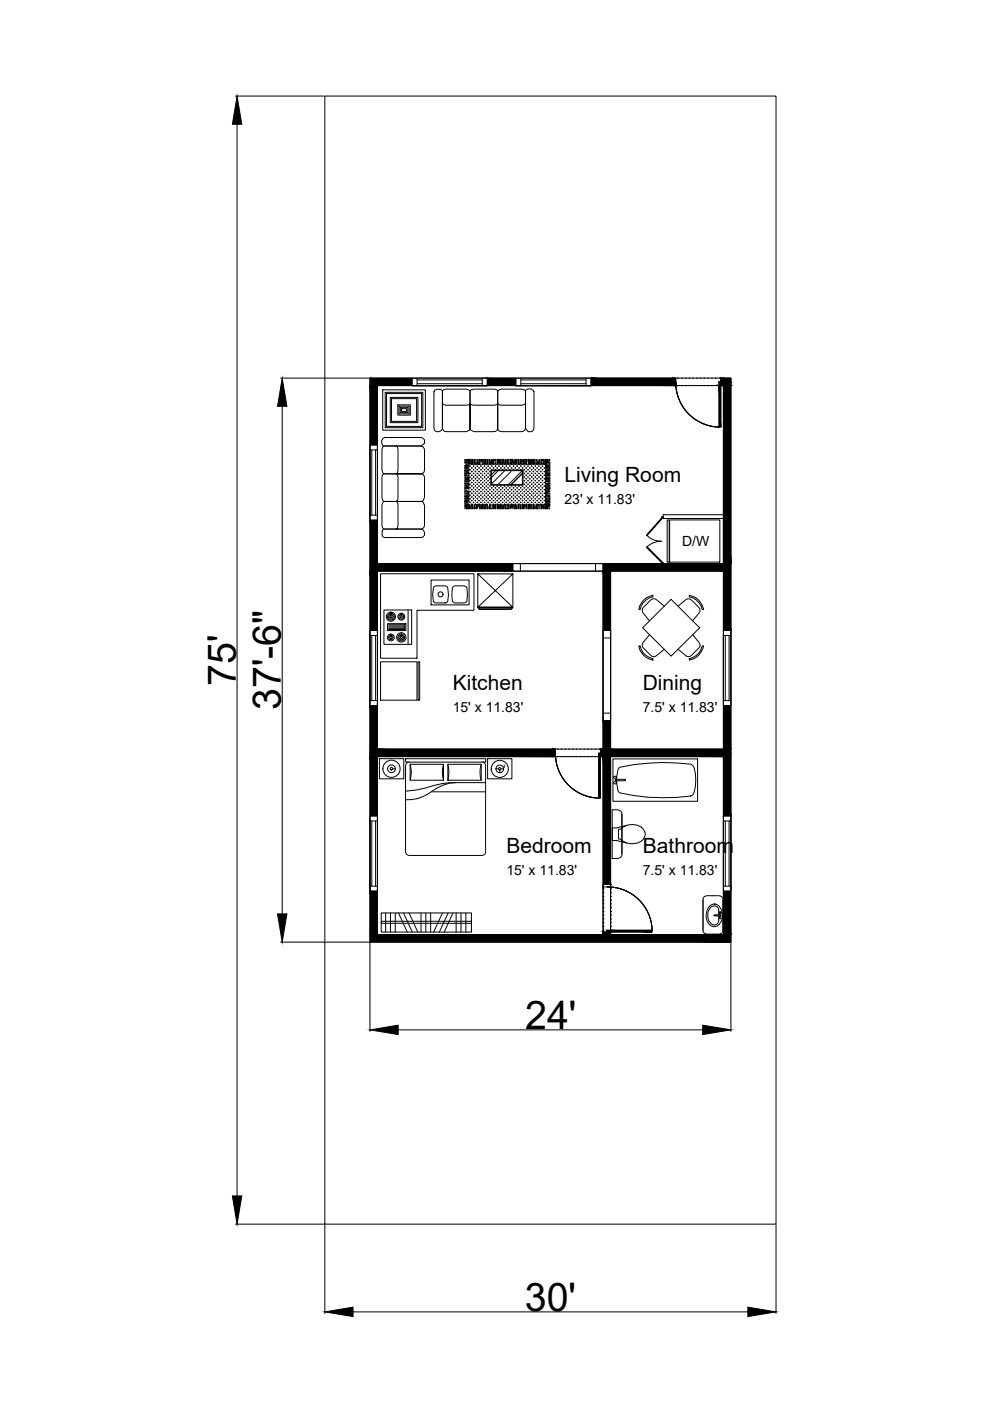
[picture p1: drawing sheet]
<svg xmlns="http://www.w3.org/2000/svg" width="210mm" height="297mm" viewBox="0 0 210 297" stroke-linecap="round" stroke-linejoin="round" font-family="sans-serif">
<defs><g id="words">
<g font-size="8.4">
<text x="50" y="145.4" transform="rotate(-90 50 145.4)">75'</text>
<text x="59.6" y="150.6" transform="rotate(-90 59.6 150.6)">37'-6&quot;</text>
<text x="111.3" y="218.2">24'</text>
<text x="111.3" y="277.9">30'</text>
</g>
<g font-size="4.5">
<text x="119.7" y="102.2">Living Room</text>
<text x="96" y="146.2">Kitchen</text>
<text x="136.3" y="146.2">Dining</text>
<text x="107.4" y="180.8">Bedroom</text>
<text x="136.3" y="180.8">Bathroom</text>
</g>
<g font-size="3">
<text x="119.7" y="106.9">23' x 11.83'</text>
<text x="144.6" y="115.9">D/W</text>
<text x="96" y="151">15' x 11.83'</text>
<text x="136.3" y="151">7.5' x 11.83'</text>
<text x="107.4" y="185.6">15' x 11.83'</text>
<text x="136.3" y="185.6">7.5' x 11.83'</text>
</g>
<text font-size=".4" fill="#b9b9b9" x="106.4" y="101.5">C. TABLE</text>
</g></defs>
<!-- layer: Plot Boundary -->
<path d="M68.9 20.4h95.6v239.1h-95.6z" fill="none" stroke="#000" stroke-width=".21"/>
<!-- layer: Wall Hatch -->
<g fill="#000" stroke="#000" stroke-width=".21">
<path d="M78.4 94.3v16zM80 94.3v16zM143.3 81v.6zM143.3 81.6v.2zM143.3 81.8v.5zM143.3 82.3l.1 .6zM143.4 82.9l.2 .5zM143.6 83.4l.1 .6zM143.7 84l.2 .6zM143.9 84.6l.3 .6zM144.2 85.2l.2 .5zM144.4 85.7l.4 .5z"/>
<path d="M144.8 86.2l.3 .5zM145.1 86.7l.4 .5zM145.5 87.2l.4 .4zM145.9 87.6l.4 .5zM146.3 88.1l.5 .4zM146.8 88.5l.5 .3zM147.3 88.8l.5 .4zM147.8 89.2l.5 .3zM148.3 89.5l.5 .2zM148.8 89.7l.6 .3zM149.4 90l.6 .2zM150 90.2l.6 .1z"/>
<path d="M150.6 90.3l.6 .1zM151.2 90.4l.6 .1zM151.8 90.5h.3zM152.1 90.5l.3 .1zM78.4 133.7v15.9zM80 133.7v15.9zM127.9 133.7v15.9zM129.5 133.7v15.9zM153.4 133.7v15.9zM155 133.7v15.9zM117.8 159.7v.6zM127.9 149.6v3.2z"/>
<path d="M129.5 149.6v3.2zM78.4 173v14.5zM80 173v14.5zM117.8 160.3v.1zM117.8 160.4v.5zM117.8 160.9l.1 .6zM117.9 161.5l.1 .6zM118 162.1l.2 .6zM118.2 162.7l.2 .6zM118.4 163.3l.3 .5zM118.7 163.8l.2 .6zM118.9 164.4l.3 .5z"/>
<path d="M119.2 164.9l.4 .5zM119.6 165.4l.4 .5zM120 165.9l.4 .4zM120.4 166.3l.4 .4zM120.8 166.7l.5 .4zM121.3 167.1l.4 .4zM121.7 167.5l.6 .3zM122.3 167.8l.5 .3zM122.8 168.1l.5 .3zM123.3 168.4l.6 .2zM123.9 168.6l.6 .2zM124.5 168.8l.6 .2z"/>
<path d="M125.1 169l.6 .1zM125.7 169.1l.6 .1zM126.3 169.2h.3zM126.6 169.2h.3zM153.4 173v14.5zM155 173v14.5zM78.4 187.5v.6zM78.4 188.2v.1zM78.4 188.3v.2zM78.4 188.5v.2zM78.4 188.7v.2zM80 187.5v.6z"/>
<path d="M80 188.2v.1zM80 188.3v.2zM80 188.5v.2zM80 188.7v.2zM127.9 187.5v.6zM127.9 188.2v.1zM127.9 188.3v.2zM127.9 188.5v.2zM127.9 188.7v.2zM127.9 189v.2zM127.9 189.2v.3zM127.9 189.5v.4z"/>
<path d="M127.9 189.9v.4zM127.9 190.3v.4zM127.9 190.7v.4zM127.9 191.1v.5zM127.9 191.6v.4zM127.9 192v.5zM127.9 192.5v.6zM127.9 193.1v.5zM127.9 193.6v.6zM127.9 194.2v.6zM127.9 194.8v.5zM127.9 195.3v.6z"/>
<path d="M127.9 195.9v.6zM127.9 196.5v.7zM127.9 197.2v.4zM127.9 197.6v.6zM128.7 188.1h.7zM129.4 188.1h.1zM129.5 187.5v.6zM129.5 188.1h.5zM129.5 188.2v.1zM129.5 188.3v.2zM129.5 188.5v.2zM129.5 188.7v.2z"/>
<path d="M129.5 189v.2zM129.5 189.2v.3zM129.5 189.5v.4zM129.5 189.9v.4zM129.5 190.3v.4zM129.5 190.7v.4zM129.5 191.1v.5zM129.5 191.6v.4zM129.5 192v.5zM129.5 192.5v.6zM129.5 193.1v.5zM129.5 193.6v.6z"/>
<path d="M129.5 194.2v.6zM129.5 194.8v.5zM129.5 195.3v.6zM129.5 195.9v.6zM129.5 196.5v.7zM129.5 197.6v.6zM130 188.1l.6 .1zM130.6 188.2l.6 .1zM131.2 188.3l.5 .2zM131.7 188.5l.6 .2zM132.3 188.7l.5 .2zM132.9 189l.5 .2z"/>
<path d="M133.4 189.2l.5 .3zM133.9 189.5l.5 .4zM134.4 189.9l.5 .4zM134.9 190.3l.5 .4zM135.4 190.7l.4 .4zM135.8 191.1l.4 .5zM136.2 191.6l.3 .4zM136.5 192l.4 .5zM136.9 192.5l.3 .6zM137.2 193.1l.2 .5zM137.4 193.6l.3 .6zM137.7 194.2l.2 .6z"/>
<path d="M137.9 194.8l.1 .5zM138 195.3l.1 .6zM138.1 195.9l.1 .6zM138.2 196.5l.1 .7zM153.4 187.5v.6zM153.4 188.2v.1zM153.4 188.3v.2zM153.4 188.5v.2zM153.4 188.7v.2zM155 187.5v.6zM155 188.2v.1zM155 188.3v.2z"/>
<path d="M155 188.5v.2zM155 188.7v.2z"/>
<path d="M78.4 81.8l1.6 12.5v-12.5zM78.4 81.8l1.6 12.5h-1.6z"/>
<path d="M78.4 80.2l9 1.6v-1.6zM78.4 80.2l9 1.6h-9z"/>
<path d="M87.4 81.8h15.9zM87.4 81.8h15.9z"/>
<path d="M103.3 80.2l6.1 1.6v-1.6zM103.3 80.2l6.1 1.6h-6.1z"/>
<path d="M109.4 81.8h15.9zM109.4 81.8h15.9z"/>
<path d="M125.3 80.2l17.4 .8v-.8zM125.3 80.2l17.4 .8h-17.4z"/>
<path d="M125.3 81h17.4zM125.3 81h17.4z"/>
<path d="M125.3 81l17.4 .6v-.6zM125.3 81l17.4 .6h-17.4z"/>
<path d="M125.3 81.6l17.4 .2zM125.3 81.6l17.4 .2z"/>
<path d="M142.7 80.2l.6 .8v-.8zM142.7 80.2l.6 .8h-.6z"/>
<path d="M142.7 81h.6zM142.7 81h.6z"/>
<path d="M142.7 81l.6 .6v-.6zM142.7 81l.6 .6h-.6z"/>
<path d="M142.7 81.6l.6 .2zM142.7 81.6l.6 .2z"/>
<path d="M152.5 81h.3zM152.5 81h.3z"/>
<path d="M152.5 81l.3 .6v-.6zM152.5 81l.3 .6h-.3z"/>
<path d="M152.5 81.6l.3 .2zM152.5 81.6l.3 .2z"/>
<path d="M152.5 81.8l.3 8.7v-8.7zM152.5 81.8l.3 8.7h-.3z"/>
<path d="M152.8 80.2l.6 .8v-.8zM152.8 80.2l.6 .8h-.6z"/>
<path d="M152.8 81h.6zM152.8 81h.6z"/>
<path d="M152.8 81l.6 .6v-.6zM152.8 81l.6 .6h-.6z"/>
<path d="M152.8 81.6l.6 .2zM152.8 81.6l.6 .2z"/>
<path d="M153.4 80.2l1.6 .8v-.8zM153.4 80.2l1.6 .8h-1.6z"/>
<path d="M153.4 81h1.6zM153.4 81h1.6z"/>
<path d="M153.4 81l1.6 .6v-.6zM153.4 81l1.6 .6h-1.6z"/>
<path d="M153.4 81.6l1.6 .2zM153.4 81.6l1.6 .2z"/>
<path d="M153.4 81.8l1.6 37.7v-37.7zM153.4 81.8l1.6 37.7h-1.6z"/>
<path d="M78.4 110.3l1.6 9.2v-9.2zM78.4 110.3l1.6 9.2h-1.6z"/>
<path d="M78.4 119.5l30.3 1.6v-1.6zM78.4 119.5l30.3 1.6h-30.3z"/>
<path d="M127.9 119.5l27.1 1.6v-1.6zM127.9 119.5l27.1 1.6h-27.1z"/>
<path d="M78.4 121.1l1.6 12.6v-12.6zM78.4 121.1l1.6 12.6h-1.6z"/>
<path d="M127.9 121.1l1.6 12.6v-12.6zM127.9 121.1l1.6 12.6h-1.6z"/>
<path d="M153.4 121.1l1.6 12.6v-12.6zM153.4 121.1l1.6 12.6h-1.6z"/>
<path d="M78.4 149.6l1.6 9.2v-9.2zM78.4 149.6l1.6 9.2h-1.6z"/>
<path d="M78.4 158.8l38.8 .9v-.9zM78.4 158.8l38.8 .9h-38.8z"/>
<path d="M78.4 159.7h38.8zM78.4 159.7h38.8z"/>
<path d="M78.4 159.7l38.8 .6v-.6zM78.4 159.7l38.8 .6h-38.8z"/>
<path d="M117.2 158.8l.6 .9v-.9zM117.2 158.8l.6 .9h-.6z"/>
<path d="M117.2 159.7h.6zM117.2 159.7h.6z"/>
<path d="M117.2 159.7l.6 .6v-.6zM117.2 159.7l.6 .6h-.6z"/>
<path d="M126.9 159.7l.4 9.5v-9.5zM126.9 159.7l.4 9.5h-.4z"/>
<path d="M127.3 158.8l.6 .9v-.9zM127.3 158.8l.6 .9h-.6z"/>
<path d="M127.3 159.7h.6zM127.3 159.7h.6z"/>
<path d="M127.3 159.7l.6 .6v-.6zM127.3 159.7l.6 .6h-.6z"/>
<path d="M127.9 152.8l1.6 6v-6zM127.9 152.8l1.6 6h-1.6z"/>
<path d="M153.4 149.6l1.6 9.2v-9.2zM153.4 149.6l1.6 9.2h-1.6z"/>
<path d="M127.9 158.8l27.1 .9v-.9zM127.9 158.8l27.1 .9h-27.1z"/>
<path d="M127.9 159.7h27.1zM127.9 159.7h27.1z"/>
<path d="M127.9 159.7l27.1 .6v-.6zM127.9 159.7l27.1 .6h-27.1z"/>
<path d="M78.4 160.4l1.6 12.6v-12.6zM78.4 160.4l1.6 12.6h-1.6z"/>
<path d="M78.4 160.3l38.8 .1zM78.4 160.3l38.8 .1z"/>
<path d="M117.2 160.3l.6 .1zM117.2 160.3l.6 .1z"/>
<path d="M127.3 160.3l.6 .1zM127.3 160.3l.6 .1z"/>
<path d="M127.9 160.4l1.6 27.1v-27.1zM127.9 160.4l1.6 27.1h-1.6z"/>
<path d="M127.9 160.3l27.1 .1zM127.9 160.3l27.1 .1z"/>
<path d="M153.4 160.4l1.6 12.6v-12.6zM153.4 160.4l1.6 12.6h-1.6z"/>
<path d="M78.4 188.9l1.6 9.3v-9.3zM78.4 188.9l1.6 9.3h-1.6z"/>
<path d="M128.7 197.2l.8 .4v-.4zM128.7 197.2l.8 .4h-.8z"/>
<path d="M127.9 197.6l1.6 .6v-.6zM127.9 197.6l1.6 .6h-1.6z"/>
<path d="M129.5 197.2l8.7 .4v-.4zM129.5 197.2l8.7 .4h-8.7z"/>
<path d="M153.4 188.9l1.6 9.3v-9.3zM153.4 188.9l1.6 9.3h-1.6z"/>
<path d="M78.4 198.2l76.6 1.5v-1.5zM78.4 198.2l76.6 1.5h-76.6z"/>
</g>
<!-- layer: Building Boundary -->
<path d="M78.4 80.2h76.6v119.5h-76.6z" fill="none" stroke="#000" stroke-width=".21"/>
<!-- layer: Dimension -->
<path d="M49.9 20.4h18.8M50.3 26.3v227.3M59.5 80.2h18.8M59.8 86.1v107.7M59.5 199.7h18.8M78.4 199.9v18.8M155 199.9v18.8M84.4 218.4h64.6M49.9 259.5h18.8M68.9 259.7v18.8M164.5 259.7v18.8M74.9 278.1h83.7" fill="none" stroke="#000" stroke-width=".21"/>
<path d="M50.3 20.4l1 5.9h-2zM59.8 80.2l1 5.9h-2zM58.8 193.8h2l-1 5.9zM78.4 218.4l6-1v1.9zM149 217.4l6 1-6 .9zM49.3 253.6h2l-1 5.9zM68.9 278.1l6-1v2zM158.6 277.1l5.9 1-5.9 1z" fill="#000" stroke="#000" stroke-width=".21"/>
<!-- layer: Wall -->
<g fill="none" stroke="#000" stroke-width=".21">
<path d="M78.4 94.3h1.6v16h-1.6zM78.8 95.4v13.8M79.6 95.4v13.8M80 81.8h73.4v37.7h-73.4zM80 95.4h-1.6v13.8h1.6M87.4 80.2h15.9v1.6h-15.9zM88.4 81.4h13.9M88.4 80.6h13.9M88.4 80.2v1.6M102.3 80.2v1.6M109.4 80.2h15.9v1.6h-15.9zM110.4 80.2v1.6"/>
<path d="M110.4 81.4h13.9M110.4 80.6h13.9M124.3 80.2v1.6M142.7 80.2h.6v1.6h-.6zM142.7 80.2h.1M142.7 81h.1M142.7 81.8h.1M143.3 81a9.4 9.4 0 0 0 9.1 9.5M143.7 80.2h.1M143.7 81.8h.1M144.5 80.2h.1M144.5 81.8h.1"/>
<path d="M145.3 80.2h.1M145.3 81.8h.1M146.1 80.2h.1M146.1 81.8h.1M146.9 80.2h.1M146.9 81.8h.1M147.7 80.2h.1M147.7 81.8h.1M148.5 80.2h.1M148.5 81.8h.1M149.3 80.2h.1M149.3 81.8h.1"/>
<path d="M150.1 80.2h.1M150.1 81.8h.1M150.9 80.2h.1M150.9 81.8h.1M151.6 80.2h.1M151.6 81.8h.1M152.4 80.2h.1M152.4 81.8h.1M152.5 81h.3v9.5h-.3zM152.8 80.2h.6v1.6h-.6zM153.4 80.2h.1M153.4 81.8h.1"/>
<path d="M153.4 81h.1M108.7 119.5h19.2v1.6h-19.2zM110.3 119.5v1.6M126.3 119.5v1.6M78.4 133.7h1.6v15.9h-1.6zM78.8 134.7v13.8M79.6 134.7v13.8M80 121.1h47.9v37.7h-47.9zM80 134.7h-1.6v13.8h1.6M127.9 133.7h1.6v19.1h-1.6zM127.9 135.3h1.6M129.5 121.1h23.9v37.7h-23.9z"/>
<path d="M153.4 133.7h1.6v15.9h-1.6zM153.8 134.7v13.8M154.6 134.7v13.8M155 134.7h-1.6v13.8h1.6M117.2 158.8h.6v1.6h-.6zM117.2 158.8h.1M117.2 159.6h.1M117.8 159.7a9.4 9.4 0 0 0 9.1 9.5M118.2 158.8h.1M119 158.8h.1M119.8 158.8h.1M120.6 158.8h.1"/>
<path d="M121.4 158.8h.1M122.1 158.8h.1M122.9 158.8h.1M123.7 158.8h.1M124.5 158.8h.1M125.3 158.8h.1M126.1 158.8h.1M126.9 158.8h.1M126.9 159.7h.4v9.5h-.4zM127.3 158.8h.6v1.6h-.6zM127.9 158.8h.1M127.9 159.6h.1"/>
<path d="M127.9 151.2h1.6M78.4 173h1.6v15.9h-1.6zM78.8 174.1v13.8M79.6 174.1v13.8M80 160.4h47.9v37.8h-47.9zM80 174.1h-1.6v13.8h1.6M117.2 160.4h.1M118.2 160.4h.1M119 160.4h.1M119.8 160.4h.1M120.6 160.4h.1M121.4 160.4h.1"/>
<path d="M122.1 160.4h.1M122.9 160.4h.1M123.7 160.4h.1M124.5 160.4h.1M125.3 160.4h.1M126.1 160.4h.1M126.9 160.4h.1M127.9 160.4h.1M129.5 160.4h23.9v37.8h-23.9zM153.4 173h1.6v15.9h-1.6zM153.8 174.1v13.8M154.6 174.1v13.8"/>
<path d="M155 174.1h-1.6v13.8h1.6M127.9 197.6h1.6v.6h-1.6zM127.9 187.5h1.6v.6h-1.6zM127.9 198.2h.1M127.9 197.2h.1M127.9 196.4h.1M127.9 195.6h.1M127.9 194.8h.1M127.9 194h.1M127.9 193.2h.1M127.9 192.4h.1M127.9 191.6h.1"/>
<path d="M127.9 190.8h.1M127.9 190.1h.1M127.9 189.2h.1M127.9 188.5h.1M127.9 187.5h.1M128.7 187.5h.1M128.7 198.2h.1M128.7 197.2h9.5v.4h-9.5zM128.8 188.1a9.4 9.4 0 0 1 9.5 9M129.5 187.5h.1M129.5 188.5h.1M129.5 189.2h.1"/>
<path d="M129.5 190.1h.1M129.5 190.8h.1M129.5 191.6h.1M129.5 192.4h.1M129.5 193.2h.1M129.5 194h.1M129.5 194.8h.1M129.5 195.6h.1M129.5 196.4h.1M129.5 197.2h.1M129.5 198.2h.1"/>
</g>
<!-- layer: Furniture -->
<g fill="none" stroke="#000" stroke-width=".21">
<path d="M81.1 82.7h9.1v8.5h-9.1zM81.2 93l.3-.2h7.7l.8 .4v.8l-.7 .6h-8.1l-.3-.6v-.6zM81.2 94.7l.2-.1h2.6l.2 .1 .2 .7v4.2l-.2 .7-.2 .2h-2.5l-.3-.2-.2-.7v-4.1zM81.7 83.2h8v7.5h-8zM82 83.4h7.4v7h-7.4zM82.7 84.3h5.9v5.3h-5.9zM83 84.5h5.3v4.8h-5.3zM84 94.6h5.3l.4 .1 .3 .7v4.2l-.1 .5-.2 .2-.4 .2h-5.3h5.7l.3 .8v4.2l-.3 .7-.4 .1h-5.3l.2 .1 .2 .7v4.2l-.1 .4-.3 .5h-2.7l-.1-.2-.2-.7v-4.2l.2-.6 .3-.2 8.2 .1 .3 .7-.1 4.6-.6 .5h-5.3M84.3 85.8h2.7v2.2h-2.7zM84.6 86.1h2.1v1.7h-2.1zM84.9 86.4h1.6v1.1h-1.6zM85.1 86.6h1.1v.6h-1.1z"/>
<path d="M92.2 82.7l1.2-.2 .4 .3v8a.98 .98 0 0 1-1.7 .4l-.1-8.1zM93.8 85.5v5.3l.4 .6 .5 .1h4.2l.7-.3 .1-8.2-.2-.3-.6-.2h-4.6l-.5 .3v2.7l.1 .2 .8 .2h4.2l.7-.2 .1-.2v5.4l.1 .3 .7 .3h4.2l.7-.3 .1-5.7v5.4l.2 .3 .2 .2 .5 .1 4.5-.1 .4-.2 .1-.4v-5.3M98.5 99.2h.9h-.9h.5M98.5 98.8h.9M98.5 98h.7M98.5 97.6h.2M98.5 98.7h.7M98.5 98.1h.9M98.5 99.5h.9M98.5 98.9h.9M98.5 97.8h.2M98.5 97.4h.1"/>
<path d="M98.7 99.8h-.2h.9M98.7 98.4h.7M98.7 98.7h.7M98.8 99.8h.6M98.8 97.4v.3M98.9 97.4v.3M99 99.6h.4M99 97.4v.4M99.1 97.4v.5M99.3 97.4v.7M99.4 97.4v.8M99.5 97.4v.9"/>
<path d="M99.6 99.6h.1M99.6 98.8h.1M99.6 98.4h16.2M99.6 97.4v.9M99.6 98.7v.2M99.6 99.5v.2M99.7 97.4v.9M99.8 82.7l.7-.2h4.2l.7 .2 .1 .2-.1 2.8-.7 .2h-4.2l-.7-.2-.1-.2v-2.5zM99.9 97.4v.9M99.9 100h.2M99.9 99.2h.2M100 98.3v.2"/>
<path d="M100 99.1v.2M100 99.9v.2M100.1 97.4v.9M100.2 97.4v.9M100.3 99.6h.2M100.3 98.8h.2M100.4 98.7v.2M100.4 99.5v.2M100.5 97.4v.9M100.6 97.4v.5M100.6 98.1v.2M100.7 100h.2"/>
<path d="M100.7 99.2h.2M100.7 97.4v.9M100.8 98.3v.2M100.8 99.1v.2M100.8 99.9v.2M100.9 97.4v.2M101 97.9v.4M101.1 99.6h.2M101.1 98.8h.2M101.2 97.4v.1M101.2 97.7v.6M101.2 98.7v.2"/>
<path d="M101.2 99.5v.2M101.3 97.4h.1M101.3 97.9v.4M101.3 97.4v.9M101.5 100h.2M101.5 99.2h.2M101.6 97.4v1.1M101.6 99.1v.2M101.6 99.9v.2M101.7 97.4v.9M101.8 97.4v.5M101.9 99.6h.2"/>
<path d="M101.9 98.8h.2M102 98.7v.2M102 99.5v.2M102.1 97.4v.5M102.2 97.4v.5M102.3 100h.1M102.3 99.2h.1M102.3 97.4v.7M102.3 98.3v.2M102.3 99.1v.2M102.3 99.9v.2M102.4 97.4v.9"/>
<path d="M102.6 97.4v.9M102.6 99.6h.2M102.6 98.8h.2M102.7 97.4v.9M102.7 98.7v.2M102.7 99.5v.2M102.8 97.4v.3M102.8 98v.3M102.9 97.4v.9M103 97.4v.9M103 100h.2M103 99.2h.2"/>
<path d="M103.1 98.3v.2M103.1 99.1v.2M103.1 99.9v.2M103.2 97.4v.9M103.4 97.4v.9M103.4 99.6h.2M103.4 98.8h.2M103.5 97.4v.9M103.5 98.7v.2M103.5 99.5v.2M103.8 97.4v.9M103.8 100h.2"/>
<path d="M103.8 99.2h.2M103.9 99.1v.2M103.9 99.9v.2M103.9 97.4v1.1M104 97.8v.5M104.1 99.7h6.8v3.2h-6.8zM104.2 99.6h.2M104.2 98.8h.2M104.2 99.8h6.6v3h-6.6zM104.2 97.4v.9M104.3 98.7v.2M104.3 99.5v.2"/>
<path d="M104.3 97.7v.6M104.5 97.4v.9M104.5 99.2h.3M104.6 97.4v.9M104.6 97.4v1.1M104.6 99.1v.2M104.9 97.4v.3M104.9 98.3h.1M104.9 99.6h.2M104.9 98.8h.2M105 97.4v.9M105 98.1v.2"/>
<path d="M105 98.7v.2M105 99.5v.2M105.1 97.4v.4M105.1 98.2v.1M105.2 99.7l-1.1 1.1M105.3 99.2h.2M105.4 99.1v.2M105.4 97.4v1.1M105.5 97.4v.9M105.7 82.7l.7-.2h4.1l.7 .2 .2 .2v2.6l-.1 .2-.7 .2h-4.2l-.7-.2-.2-.2v-2.5zM105.7 97.4v.8M105.7 99.6h.2"/>
<path d="M105.7 98.8h.2M105.8 99.7l-1.7 1.7M105.8 98.7v.2M105.8 99.5v.2M105.9 97.4v.9M106 97.4v.9M106.1 99.2h.2M106.1 97.4v.6M106.1 98.1v.2M106.2 98.3v.2M106.2 99.1v.2M106.2 97.4v.9"/>
<path d="M106.3 97.4v.1M106.3 97.9v.4M106.5 99.6h.2M106.5 98.8h.2M106.5 97.4v.9M106.6 98.7v.2M106.6 99.5v.2M106.6 97.4l.1 .9M106.8 97.4v.9M106.9 99.2h.2M107 98.3v.2M107 99.1v.2"/>
<path d="M107.1 97.4v.9M107.1 99.7l-3 3.1M107.2 97.4v.9M107.2 99.6h.2M107.2 98.8h.2M107.3 97.5v.8M107.3 98.7v.2M107.3 99.5v.2M107.5 97.4v.9M107.6 97.4v.9M107.6 99.2h.2M107.7 97.4v.7"/>
<path d="M107.7 98.3v.2M107.7 99.1v.2M107.9 97.4v.1M107.9 98.1v.2M107.9 97.4v.9M108 99.6h.2M108 98.8h.2M108.1 98.7v.2M108.1 99.5v.2M108.2 97.4v.2M108.2 98v.3M108.3 97.4v.9"/>
<path d="M108.3 100l-2.8 2.9M108.4 99.2h.2M108.4 97.4v.9M108.5 98.3v.2M108.5 99.1v.2M108.7 97.4v.9M108.8 99.6h.2M108.8 98.8h.2M108.8 97.6v.7M108.9 98.7v.2M108.9 99.5v.2M109 97.4v.7"/>
<path d="M109.1 97.6v.7M109.2 99.2h.2M109.3 97.4v1.1M109.3 99.1v.2M109.4 97.4v.9M109.5 97.4v.9M109.5 97.4v.3M109.6 99.6h.1M109.6 98.8h.1M109.7 98.7v.2M109.7 99.5v.2M109.8 97.4v.9"/>
<path d="M109.9 97.4v.9M109.9 99.2h.2M110 97.4v.9M110 98.3v.2M110 99.1v.2M110.1 97.4v.9M110.3 99.6h.2M110.3 98.8h.2M110.4 97.4v.9v-.8M110.4 98.7v.2M110.4 99.5v.2M110.4 97.4v.9"/>
<path d="M110.6 97.4v.9M110.7 99.2h.2M110.8 97.4v.6M110.8 98.3v.2M110.8 99.1v.2M110.9 99.7l-3 2.9M110.9 100h.1M110.9 97.9v.4M111 97.4v.9M111.1 99.6h.2M111.1 98.8h.2M111.2 97.4v.9"/>
<path d="M111.2 97.4h.1M111.2 97.9v.4M111.2 98.7v.2M111.2 99.5v.2M111.4 82.7l.5-.2h.7l.6 .6v7.7l-.1 .4-.5 .3h-.6l-.6-.7zM111.5 97.4v.9M111.5 100h.2M111.5 99.2h.2M111.5 97.4v.6M111.5 98.1v.2M111.6 99.1v.2M111.6 99.9v.2"/>
<path d="M111.6 97.4v1.1M111.7 97.4v.5M111.9 99.6h.1M111.9 98.8h.1M111.9 98.7v.2M111.9 99.5v.2M112 97.4v.9M112.1 97.4v.2M112.1 97.7v.6M112.2 100h.2M112.2 99.2h.2M112.3 97.4v.9"/>
<path d="M112.3 98.3v.2M112.3 99.1v.2M112.3 99.9v.2M112.4 97.4v.9M112.6 97.4v.9M112.6 99.6h.2M112.6 98.8h.2M112.7 98.7v.2M112.7 99.5v.2M112.8 97.4v.9M113 100h.2M113 99.2h.2"/>
<path d="M113.1 99.1v.2M113.1 99.9v.2M113.1 97.4v1.1M113.2 97.4v.7M113.2 97.4v.9M113.4 97.4v.9M113.4 99.6h.2M113.4 98.8h.2M113.5 98.7v.2M113.5 99.5v.2M113.7 97.4v.9M113.7 97.4v.3"/>
<path d="M113.7 98v.3M113.8 100h.2M113.8 99.2h.2M113.9 98.3v.2M113.9 99.1v.2M113.9 99.9v.2M113.9 97.8v.5M114.1 97.4v.8M114.2 99.6h.2M114.2 98.8h.2M114.2 97.7v.6M114.3 97.6v.7"/>
<path d="M114.3 98.7v.2M114.3 99.5v.2M114.5 97.4v.9M114.6 100h.2M114.6 99.2h.2M114.6 98.3v.2M114.6 99.1v.2M114.6 99.9v.2M114.8 97.4v.3M114.8 98.3h.1M114.8 97.4v.9M114.9 97.4v.2"/>
<path d="M114.9 98v.3M114.9 99.6h.2M114.9 98.8h.2M115 97.4v.4M115 98.2v.1M115 98.7v.2M115 99.5v.2M115.3 97.4v.9M115.3 100h.2M115.3 99.2h.2M115.4 97.4v.9M115.4 98.3v.2"/>
<path d="M115.4 99.1v.2M115.4 99.9v.2M115.6 97.4v.8M115.7 97.4v.9M115.7 98.8h.6M115.7 99.6h.9M115.7 98.4h.9M115.7 98.7h.1M115.7 98.9h.9M115.7 98.7h.2M115.7 98.3v8.7M115.8 98.1h.8"/>
<path d="M115.9 99.2h.7h-.1M115.9 97.4v.7M115.9 98h.7M116 99.5h.6M116.1 98.7h.5M116.1 97.4v.5M116.1 97.8h.3M116.1 97.4v.4M116.4 97.4v.2h.2M116.5 97.4v.1M116.5 98.7h.1M116.6 99.8h-.9h.9"/>
<path d="M116.6 99.2h-.9M81.2 100.6l.2-.1h2.8l.2 .8v4.2l-.1 .4-.3 .4h-2.5l-.3-.1-.2-.7v-4.2zM81.3 112.2h8a.97 .97 0 0 1 .7 .7 .97 .97 0 0 1-.3 1l-8.2 .1-.3-.2-.2-.4v-.8zM98.5 101.7h.9h-.5M98.5 101.4h.9h-.6M98.5 106.9h.7M98.5 105.8h.6M98.5 105.4h.9M98.5 105h.9M98.5 104.6h.9M98.5 103.1h.9M98.5 101.1h.9"/>
<path d="M98.5 107.8h.1M98.5 107.5l.5-.1v.5M98.5 106.6h.7M98.5 106.2h.9M98.5 105.8h.9M98.5 104.1h.9M98.5 103.7h.1M98.5 103.3h.9M98.5 102.9h.9M98.5 102.1h.9M98.5 101.3h.9M98.5 100.9h.9"/>
<path d="M98.5 100.5h.9M98.5 100.1h.9M98.5 106.9h.9M98.5 106.3h.9M98.5 105.2h.1M98.5 104.7h.9M98.5 103.6h.3M98.5 101.9h.9M98.5 107.2h.7M98.5 106.4h.9M98.5 106.1h.9M98.5 105.3h.9"/>
<path d="M98.5 104.4h.1M98.5 103.9h.5M98.5 103.6h.6M98.5 102.8h.9M98.5 102.5h.9M98.5 102.2h.9M98.5 100.6h.4M98.5 100h.8M98.5 107.7h.2M98.6 105.5h.8M98.7 107h.7M98.8 105.2h.6"/>
<path d="M98.8 102.5h-.3h.9h-.2M98.8 107.6v.3M98.8 100.9h-.3h.9M98.9 107.5v.4M99 104.4h.4M99.1 100.3h-.6h.9h-.2M99.1 103.6h.3M99.1 107.3v.6M99.2 105.8h.2M99.3 107.1v.8M99.3 100.6h.1M99.4 103.7h.1"/>
<path d="M99.4 107v.9M99.5 107v.9M99.6 106.5h.1M99.6 105.7h.1M99.6 105h.1M99.6 104.2h.1M99.6 103.4h.1M99.6 102.7h.1M99.6 101.9h.1M99.6 101.1h.1M99.6 100.4h.1M99.6 107v.9"/>
<path d="M99.6 100.3v.2M99.6 101v.2M99.6 101.8v.2M99.6 102.6v.2M99.6 103.3v.2M99.6 104.1v.2M99.6 104.9v.2M99.6 105.6v.3M99.6 106.4v.2M99.7 107.2v.7M99.9 107v.9M99.9 106.9h.2"/>
<path d="M99.9 106.1h.2M99.9 105.4h.2M99.9 104.6h.2M99.9 103.8h.2M99.9 103.1h.2M99.9 102.3h.2M99.9 101.5h.2M99.9 100.7h.2M100 100.7v.1M100 101.4v.2M100 102.2v.2M100 103v.2"/>
<path d="M100 103.7v.2M100 104.5v.2M100 105.3v.2M100 106v.2M100 106.8v.2M100.1 107v.9M100.1 107v.3M100.2 107v.9M100.3 106.5h.2M100.3 105.7h.2M100.3 105h.2M100.3 104.2h.2"/>
<path d="M100.3 103.4h.2M100.3 102.7h.2M100.3 101.9h.2M100.3 101.1h.2M100.3 100.4h.2M100.4 100.3v.2M100.4 101v.2M100.4 101.8v.2M100.4 102.6v.2M100.4 103.3v.2M100.4 104.1v.2M100.4 104.9v.2"/>
<path d="M100.4 105.6v.3M100.4 106.4v.2M100.5 107v.9M100.6 107v.9M100.7 106.9h.2M100.7 106.1h.2M100.7 105.4h.2M100.7 104.6h.2M100.7 103.8h.2M100.7 103.1h.2M100.7 102.3h.2M100.7 101.5h.2"/>
<path d="M100.7 100.7h.2M100.7 107h.1M100.7 107.4v.5M100.8 100.7v.1M100.8 101.4v.2M100.8 102.2v.2M100.8 103v.2M100.8 103.7v.2M100.8 104.5v.2M100.8 105.3v.2M100.8 106v.2M100.8 106.8v.2"/>
<path d="M100.9 107.1v.8M101 107v.9M101.1 106.5h.2M101.1 105.7h.2M101.1 105h.2M101.1 104.2h.2M101.1 103.4h.2M101.1 102.7h.2M101.1 101.9h.2M101.1 101.1h.2M101.1 100.4h.2M101.2 107v.8"/>
<path d="M101.2 100.3v.2M101.2 101v.2M101.2 101.8v.2M101.2 102.6v.2M101.2 103.3v.2M101.2 104.1v.2M101.2 104.9v.2M101.2 105.6v.3M101.2 106.4v.2M101.3 107v.4M101.3 107v.6M101.5 106.9h.2"/>
<path d="M101.5 106.1h.2M101.5 105.4h.2M101.5 104.6h.2M101.5 103.8h.2M101.5 103.1h.2M101.5 102.3h.2M101.5 101.5h.2M101.5 100.7h.2M101.6 100.7v.1M101.6 101.4v.2M101.6 102.2v.2M101.6 103v.2"/>
<path d="M101.6 103.7v.2M101.6 104.5v.2M101.6 105.3v.2M101.6 106v.2M101.6 106.8v.7M101.7 107v.4M101.7 107.6v.3M101.7 107v.9M101.8 107v.9M101.9 106.5h.2M101.9 105.7h.2M101.9 105h.2"/>
<path d="M101.9 104.2h.2M101.9 103.4h.2M101.9 102.7h.2M101.9 101.9h.2M101.9 101.1h.2M101.9 100.4h.2M102 100.3v.2M102 101v.2M102 101.8v.2M102 102.6v.2M102 103.3v.2M102 104.1v.2"/>
<path d="M102 104.9v.2M102 105.6v.3M102 106.4v.2M102.1 107v.9M102.2 107v.9M102.3 106.9h.1M102.3 106.1h.1M102.3 105.4h.1M102.3 104.6h.1M102.3 103.8h.1M102.3 103.1h.1M102.3 102.3h.1"/>
<path d="M102.3 101.5h.1M102.3 100.7h.1M102.3 107h.1M102.3 107.2v.7M102.3 100.7v.1M102.3 101.4v.2M102.3 102.2v.2M102.3 103v.2M102.3 103.7v.2M102.3 104.5v.2M102.3 105.3v.2M102.3 106v.2"/>
<path d="M102.3 106.8v.2M102.4 107v.9M102.6 107v.9M102.6 106.5h.2M102.6 105.7h.2M102.6 105h.2M102.6 104.2h.2M102.6 103.4h.2M102.6 102.7h.2M102.6 101.9h.2M102.6 101.1h.2M102.6 100.4h.2"/>
<path d="M102.7 107v.9M102.7 100.3v.2M102.7 101v.2M102.7 101.8v.2M102.7 102.6v.2M102.7 103.3v.2M102.7 104.1v.2M102.7 104.9v.2M102.7 105.6v.3M102.7 106.4v.2M102.8 107v.9M102.9 107v.9"/>
<path d="M103 107v.9M103 106.9h.2M103 106.1h.2M103 105.4h.2M103 104.6h.2M103 103.8h.2M103 103.1h.2M103 102.3h.2M103 101.5h.2M103 100.7h.2M103.1 100.7v.1M103.1 101.4v.2"/>
<path d="M103.1 102.2v.2M103.1 103v.2M103.1 103.7v.2M103.1 104.5v.2M103.1 105.3v.2M103.1 106v.2M103.1 106.8v.2M103.2 107v.9M103.4 107v.9M103.4 106.5h.2M103.4 105.7h.2M103.4 105h.2"/>
<path d="M103.4 104.2h.2M103.4 103.4h.2M103.4 102.7h.2M103.4 101.9h.2M103.4 101.1h.2M103.4 100.4h.2M103.5 100.3v.2M103.5 101v.2M103.5 101.8v.2M103.5 102.6v.2M103.5 103.3v.2M103.5 104.1v.2"/>
<path d="M103.5 104.9v.2M103.5 105.6v.3M103.5 106.4v.2M103.5 107.4v.5M103.8 106.9h.2M103.8 106.1h.2M103.8 105.4h.2M103.8 104.6h.2M103.8 103.8h.2M103.8 103.1h.2M103.8 102.3h.2M103.8 101.5h.2"/>
<path d="M103.8 100.7h.2M103.8 107v.9M103.9 100.7v.1M103.9 101.4v.2M103.9 102.2v.2M103.9 103v.2M103.9 103.7v.2M103.9 104.5v.2M103.9 105.3v.2M103.9 106v.2M103.9 106.8v.4M103.9 107.5v.4"/>
<path d="M104 107v.9M104.2 106.5h.2M104.2 105.7h.2M104.2 105h.2M104.2 104.2h.2M104.2 103.4h.2M104.2 107.7v.2M104.3 103.3v.2M104.3 104.1v.2M104.3 104.9v.2M104.3 105.6v.3M104.3 106.4v.2"/>
<path d="M104.3 107v.3M104.3 107.9h.1M104.5 107v.9M104.5 106.9h.3M104.5 106.1h.3M104.5 105.4h.3M104.5 104.6h.3M104.5 103.8h.3M104.5 103.1h.3M104.6 107v.4M104.6 107.8v.1M104.6 103v.2"/>
<path d="M104.6 103.7v.2M104.6 104.5v.2M104.6 105.3v.2M104.6 106v.2M104.6 106.8v1M104.9 107v.9M104.9 106.5h.2M104.9 105.7h.2M104.9 105h.2M104.9 104.2h.2M104.9 103.4h.2M105 107v.9"/>
<path d="M105 103.3v.2M105 104.1v.2M105 104.9v.2M105 105.6v.3M105 106.4v.2M105.1 107v.8M105.3 106.9h.2M105.3 106.1h.2M105.3 105.4h.2M105.3 104.6h.2M105.3 103.8h.2M105.3 103.1h.2"/>
<path d="M105.4 106.8v1.1v-.3M105.4 103v.2M105.4 103.7v.2M105.4 104.5v.2M105.4 105.3v.2M105.4 106v.2M105.4 107v.2M105.5 107v.9M105.7 107v.9M105.7 106.5h.2M105.7 105.7h.2M105.7 105h.2"/>
<path d="M105.7 104.2h.2M105.7 103.4h.2M105.8 103.3v.2M105.8 104.1v.2M105.8 104.9v.2M105.8 105.6v.3M105.8 106.4v.2M105.9 107v.9M106 107v.9M106.1 106.9h.2M106.1 106.1h.2M106.1 105.4h.2"/>
<path d="M106.1 104.6h.2M106.1 103.8h.2M106.1 103.1h.2M106.1 107v.9M106.2 103v.2M106.2 103.7v.2M106.2 104.5v.2M106.2 105.3v.2M106.2 106v.2M106.2 106.8v.2M106.2 107v.9M106.3 107v.9"/>
<path d="M106.5 106.5h.2M106.5 105.7h.2M106.5 105h.2M106.5 104.2h.2M106.5 103.4h.2M106.5 107.2v.7M106.6 103.3v.2M106.6 104.1v.2M106.6 104.9v.2M106.6 105.6v.3M106.6 106.4v.2M106.6 107l.1 .9"/>
<path d="M106.8 107.1v.8M106.9 106.9h.2M106.9 106.1h.2M106.9 105.4h.2M106.9 104.6h.2M106.9 103.8h.2M106.9 103.1h.2M107 103v.2M107 103.7v.2M107 104.5v.2M107 105.3v.2M107 106v.2"/>
<path d="M107 106.8v.2M107.1 107v.9M107.2 107v.5M107.2 107.6v.3M107.2 106.5h.2M107.2 105.7h.2M107.2 105h.2M107.2 104.2h.2M107.2 103.4h.2M107.3 107v.1M107.3 107.7v.2M107.3 103.3v.2"/>
<path d="M107.3 104.1v.2M107.3 104.9v.2M107.3 105.6v.3M107.3 106.4v.2M107.5 107v.9M107.6 107v.2M107.6 107.6v.3M107.6 106.9h.2M107.6 106.1h.2M107.6 105.4h.2M107.6 104.6h.2M107.6 103.8h.2"/>
<path d="M107.6 103.1h.2M107.7 106.8v.2M107.7 103v.2M107.7 103.7v.2M107.7 104.5v.2M107.7 105.3v.2M107.7 106v.2M107.7 107.2v.7M107.9 107v.9M108 106.5h.2M108 105.7h.2M108 105h.2"/>
<path d="M108 104.2h.2M108 103.4h.2M108.1 103.3v.2M108.1 104.1v.2M108.1 104.9v.2M108.1 105.6v.3M108.1 106.4v.2M108.2 107v.6M108.3 107v.9M108.4 106.9h.2M108.4 106.1h.2M108.4 105.4h.2"/>
<path d="M108.4 104.6h.2M108.4 103.8h.2M108.4 103.1h.2M108.4 107v.7M108.5 103v.2M108.5 103.7v.2M108.5 104.5v.2M108.5 105.3v.2M108.5 106v.2M108.5 106.8v.2M108.7 107v.9M108.8 106.5h.2"/>
<path d="M108.8 105.7h.2M108.8 105h.2M108.8 104.2h.2M108.8 103.4h.2M108.8 107v.6M108.9 103.3v.2M108.9 104.1v.2M108.9 104.9v.2M108.9 105.6v.3M108.9 106.4v.2M109 107v.9M109.1 107v.9"/>
<path d="M109.2 106.9h.2M109.2 106.1h.2M109.2 105.4h.2M109.2 104.6h.2M109.2 103.8h.2M109.2 103.1h.2M109.3 106.8v1.1M109.3 103v.2M109.3 103.7v.2M109.3 104.5v.2M109.3 105.3v.2M109.3 106v.2"/>
<path d="M109.4 107v.2M109.4 107.5v.4M109.5 107v.9M109.5 107.2v.7M109.6 106.5h.1M109.6 105.7h.1M109.6 105h.1M109.6 104.2h.1M109.6 103.4h.1M109.7 103.3v.2M109.7 104.1v.2M109.7 104.9v.2"/>
<path d="M109.7 105.6v.3M109.7 106.4v.2M109.8 107v.9M109.9 107.1v.8M109.9 106.9h.2M109.9 106.1h.2M109.9 105.4h.2M109.9 104.6h.2M109.9 103.8h.2M109.9 103.1h.2M110 107v.7M110 103v.2"/>
<path d="M110 103.7v.2M110 104.5v.2M110 105.3v.2M110 106v.2M110 106.8v.2M110.1 107v.9M110.3 106.5h.2M110.3 105.7h.2M110.3 105h.2M110.3 104.2h.2M110.3 103.4h.2M110.4 107v.9v-.4"/>
<path d="M110.4 103.3v.2M110.4 104.1v.2M110.4 104.9v.2M110.4 105.6v.3M110.4 106.4v.2M110.4 107v.9M110.6 107h.1M110.6 107.4v.5M110.7 106.9h.2M110.7 106.1h.2M110.7 105.4h.2M110.7 104.6h.2"/>
<path d="M110.7 103.8h.2M110.7 103.1h.2M110.8 103v.2M110.8 103.7v.2M110.8 104.5v.2M110.8 105.3v.2M110.8 106v.2M110.8 106.8v1.1M110.9 102.3h.1M110.9 101.5h.1M110.9 100.7h.1M110.9 100.2l-2.7 2.7"/>
<path d="M110.9 100.3l-2.6 2.6M110.9 107v.9M111 107v.9M111.1 106.5h.2M111.1 105.7h.2M111.1 105h.2M111.1 104.2h.2M111.1 103.4h.2M111.1 102.7h.2M111.1 101.9h.2M111.1 101.1h.2M111.1 100.4h.2"/>
<path d="M111.2 107v.9M111.2 100.3v.2M111.2 101v.2M111.2 101.8v.2M111.2 102.6v.2M111.2 103.3v.2M111.2 104.1v.2M111.2 104.9v.2M111.2 105.6v.3M111.2 106.4v.2M111.2 107v.4M111.5 107v.5"/>
<path d="M111.5 106.9h.2M111.5 106.1h.2M111.5 105.4h.2M111.5 104.6h.2M111.5 103.8h.2M111.5 103.1h.2M111.5 102.3h.2M111.5 101.5h.2M111.5 100.7h.2M111.5 107v.9M111.6 100.7v.1M111.6 101.4v.2"/>
<path d="M111.6 102.2v.2M111.6 103v.2M111.6 103.7v.2M111.6 104.5v.2M111.6 105.3v.2M111.6 106v.2M111.6 106.8v1.1M111.7 107v.9M111.9 106.5h.1M111.9 105.7h.1M111.9 105h.1M111.9 104.2h.1"/>
<path d="M111.9 103.4h.1M111.9 102.7h.1M111.9 101.9h.1M111.9 101.1h.1M111.9 100.4h.1M111.9 100.3v.2M111.9 101v.2M111.9 101.8v.2M111.9 102.6v.2M111.9 103.3v.2M111.9 104.1v.2M111.9 104.9v.2"/>
<path d="M111.9 105.6v.3M111.9 106.4v.2M112 107v.9M112.1 107v.9M112.2 106.9h.2M112.2 106.1h.2M112.2 105.4h.2M112.2 104.6h.2M112.2 103.8h.2M112.2 103.1h.2M112.2 102.3h.2M112.2 101.5h.2"/>
<path d="M112.2 100.7h.2M112.3 107v.9M112.3 100.7v.1M112.3 101.4v.2M112.3 102.2v.2M112.3 103v.2M112.3 103.7v.2M112.3 104.5v.2M112.3 105.3v.2M112.3 106v.2M112.3 106.8v.2M112.4 107v.9"/>
<path d="M112.6 107v.9M112.6 106.5h.2M112.6 105.7h.2M112.6 105h.2M112.6 104.2h.2M112.6 103.4h.2M112.6 102.7h.2M112.6 101.9h.2M112.6 101.1h.2M112.6 100.4h.2M112.6 107v.5M112.6 107.6v.3"/>
<path d="M112.7 100.3v.2M112.7 101v.2M112.7 101.8v.2M112.7 102.6v.2M112.7 103.3v.2M112.7 104.1v.2M112.7 104.9v.2M112.7 105.6v.3M112.7 106.4v.2M112.8 107v.9M113 106.9h.2M113 106.1h.2"/>
<path d="M113 105.4h.2M113 104.6h.2M113 103.8h.2M113 103.1h.2M113 102.3h.2M113 101.5h.2M113 100.7h.2M113.1 100.7v.1M113.1 101.4v.2M113.1 102.2v.2M113.1 103v.2M113.1 103.7v.2"/>
<path d="M113.1 104.5v.2M113.1 105.3v.2M113.1 106v.2M113.1 106.8v1.1M113.2 107v.1M113.2 107.2v.7M113.2 107v.9M113.4 107.4v.5M113.4 106.5h.2M113.4 105.7h.2M113.4 105h.2M113.4 104.2h.2"/>
<path d="M113.4 103.4h.2M113.4 102.7h.2M113.4 101.9h.2M113.4 101.1h.2M113.4 100.4h.2M113.5 100.3v.2M113.5 101v.2M113.5 101.8v.2M113.5 102.6v.2M113.5 103.3v.2M113.5 104.1v.2M113.5 104.9v.2"/>
<path d="M113.5 105.6v.3M113.5 106.4v.2M113.6 107v.9M113.7 107v.9M113.8 106.9h.2M113.8 106.1h.2M113.8 105.4h.2M113.8 104.6h.2M113.8 103.8h.2M113.8 103.1h.2M113.8 102.3h.2M113.8 101.5h.2"/>
<path d="M113.8 100.7h.2M113.9 100.7v.1M113.9 101.4v.2M113.9 102.2v.2M113.9 103v.2M113.9 103.7v.2M113.9 104.5v.2M113.9 105.3v.2M113.9 106v.2M113.9 106.8v.2M113.9 107v.9M114.1 107v.2"/>
<path d="M114.1 107.7v.2M114.2 106.5h.2M114.2 105.7h.2M114.2 105h.2M114.2 104.2h.2M114.2 103.4h.2M114.2 102.7h.2M114.2 101.9h.2M114.2 101.1h.2M114.2 100.4h.2M114.2 107v.3M114.2 107.9h.1"/>
<path d="M114.3 100.3v.2M114.3 101v.2M114.3 101.8v.2M114.3 102.6v.2M114.3 103.3v.2M114.3 104.1v.2M114.3 104.9v.2M114.3 105.6v.3M114.3 106.4v.2M114.3 107v.6M114.5 107v.9M114.5 107v.4"/>
<path d="M114.5 107.8v.1M114.6 106.9h.2M114.6 106.1h.2M114.6 105.4h.2M114.6 104.6h.2M114.6 103.8h.2M114.6 103.1h.2M114.6 102.3h.2M114.6 101.5h.2M114.6 100.7h.2M114.6 100.7v.1M114.6 101.4v.2"/>
<path d="M114.6 102.2v.2M114.6 103v.2M114.6 103.7v.2M114.6 104.5v.2M114.6 105.3v.2M114.6 106v.2M114.6 106.8v.2M114.8 107v.9M114.8 107v.2M114.8 107.5v.4M114.9 107v.9M114.9 106.5h.2"/>
<path d="M114.9 105.7h.2M114.9 105h.2M114.9 104.2h.2M114.9 103.4h.2M114.9 102.7h.2M114.9 101.9h.2M114.9 101.1h.2M114.9 100.4h.2M115 100.3v.2M115 101v.2M115 101.8v.2M115 102.6v.2"/>
<path d="M115 103.3v.2M115 104.1v.2M115 104.9v.2M115 105.6v.3M115 106.4v.2M115 107v.8M115.3 107v.9M115.3 106.9h.2M115.3 106.1h.2M115.3 105.4h.2M115.3 104.6h.2M115.3 103.8h.2"/>
<path d="M115.3 103.1h.2M115.3 102.3h.2M115.3 101.5h.2M115.3 100.7h.2M115.4 107.1v.8M115.4 100.7v.1M115.4 101.4v.2M115.4 102.2v.2M115.4 103v.2M115.4 103.7v.2M115.4 104.5v.2M115.4 105.3v.2"/>
<path d="M115.4 106v.2M115.4 106.8v.2M115.6 107v.9M115.7 107v.9M115.7 102.5h.9h-.9M115.7 100.3h.9h-.8M115.7 106.9h.9M115.7 105.4h.9M115.7 105h.9M115.7 103h.9M115.7 101.1h.9M115.7 106.6h.9"/>
<path d="M115.7 106.2h.9M115.7 105.8h.9M115.7 104.1l.9 .1M115.7 103.7h.9M115.7 103.3h.9M115.7 102.9h.9M115.7 102.1h.9M115.7 101.3h.9M115.7 100.9h.9M115.7 100.1h.4M115.7 106.9h.7M115.7 106.3h.3"/>
<path d="M115.7 105.2h.9M115.7 104.7h.5M115.7 103.6h.9M115.7 101.9h.9M115.7 105.5h.1M115.7 105.3h.1M115.7 104.4h.6M115.7 103.9h.9M115.7 102.8h.9M115.7 100.6h.9M115.7 100h.9M115.7 107h.9"/>
<path d="M115.7 106.1h.9M115.8 106.4h.8M115.9 107.1v.8M115.9 107.2h.7M115.9 107.2v.7M116 100.5h.6M116 100.9h-.3h.9M116.1 101.7h-.4h.9M116.1 102.2h.5M116.1 107.4v.5M116.1 106.3h.5M116.1 101.4h-.4h.7"/>
<path d="M116.1 102.5h.5M116.2 105.3h.4M116.3 105.5h.3M116.4 107.7v.2M116.4 104.6h.2M116.4 104.7h.2M116.5 107.7v.2M116.5 107.8v.1M116.6 106.9h.1M116.6 101.4h.1M116.6 107.8h.1M116.6 107.4h-.5v.5"/>
<path d="M137.2 113.6l3.2-3.6-.2-.1-3.1 3.6a4.4 4.4 0 0 0 3.1 1.3 4.3 4.3 0 0 0-3.1 1.3l3.1 3.1 .2-.1-3.2-3.2M140.2 119.2h.4v.3h-.4zM140.2 109.6h.4v.3h-.4zM141.5 110.2h.4v9h-.4zM142 110.2h10.6v9h-10.6zM153.4 109.1h-12.8v.8h12.8v9.6M80.7 121.7h19.8v7.7h-12.1v10.2h-7.7zM81.4 129.3h5.9v7.3h-5.9zM82.2 132.2h3.9v1.5h-3.9zM82.4 132.5h3.4M82.4 132.7h3.4M82.4 133h3.4"/>
<path d="M82.4 133.2h3.4M82.4 133.5h3.4M82.7 130.6h.4v.3h-.4zM82.7 135h.4v.3h-.4zM84.9 130.6h.3v.3h-.3zM84.9 135h.3v.3h-.3zM85.8 132.2v1.5M86.5 129.3v7.3M91.4 123h8.1v5.2h-8.1zM92 124.4l.4-.2h2l.4 .2a4.8 4.8 0 0 1 0 3.2l-.4 .2h-2l-.4-.2a4.8 4.8 0 0 1 0-3.2zM96.1 124.4l.3-.2h2l.4 .2a5 5 0 0 1 0 3.2l-.4 .2h-2l-.5-.3-.1-1.4 .1-1.5zM101.3 121.7l7.4 7.1h-7.4l7.4-7.1h-7.4v7.1h7.4v-7.1"/>
<path d="M101.4 128.8v.3h7.2v-.3M101.6 129.1v.1h6.8v-.1M135.4 137l.3-.1a3.4 3.4 0 0 0 2.8 2.8l-.1 .3a3.7 3.7 0 0 1-3-3zM136.2 133.1l6.1-6 6 6-6 6zM136.5 127.2l1.2-.8 .7-.2 .1 .3a3.5 3.5 0 0 0-2.8 2.8l-.3-.1 .2-.7zM137.7 134.6l-1.3 1.6a.92 .92 0 0 0 0 1.2l1.6 1.6a.86 .86 0 0 0 1.2 0l1.6-1.3M140.8 128.5l-1.6-1.4a.9 .9 0 0 0-1.2 .1l-1.6 1.6a.94 .94 0 0 0 0 1.2l1.3 1.6M143.8 128.5l1.6-1.4a.89 .89 0 0 1 1.2 .1l1.6 1.6a.91 .91 0 0 1 0 1.2l-1.3 1.6M146.1 139.7a3.6 3.6 0 0 0 2.8-2.8l.3 .1a3.7 3.7 0 0 1-3 3zM146.2 126.2a3.7 3.7 0 0 1 3 3l-.3 .1a3.6 3.6 0 0 0-2.8-2.8zM146.9 134.6l1.3 1.6a.88 .88 0 0 1 0 1.2l-1.6 1.6a.84 .84 0 0 1-1.2 0l-1.6-1.3M80.7 140.3h7.7v8.1h-7.7z"/>
<path d="M88.6 140.3h.4v8.1h-.4zM80.4 160.9h5.2v4.2h-5.2zM82.8 162.8h.4v.4h-.4zM83.3 163h.5M86 160.9h17v.7h-17zM86.7 161.6a.72 .72 0 0 0-.7 .7v18.4a.72 .72 0 0 0 .7 .7h15.5a.72 .72 0 0 0 .8-.7v-18.4a.72 .72 0 0 0-.8-.7M87 162h7v3.4h-7zM87 162a5.8 5.8 0 0 1 0 3.4M91.5 167.9h11.5M94 162a5.8 5.8 0 0 0 0 3.4M95 162h7v3.4h-7zM95 162a6.9 6.9 0 0 1 0 3.4"/>
<path d="M96.7 165.9a9.4 9.4 0 0 0-5.9 2.4 8.1 8.1 0 0 1-4.8 1.3M102 162a5.8 5.8 0 0 0 0 3.4M103 165.9h-7.6l-1.7 .2-5.6 1.4-2.1 .2M103.4 160.9h5.1v4.2h-5.1zM105.2 163h.5M105.8 162.8h.3v.4h-.3zM106 163.3v.5M106.2 163h.6M106.9 162.2v.5M129.8 175.5h.9l2.5-.6a2.7 2.7 0 0 1 3.6 1.6 2.26 2.26 0 0 1-2.8 2.4l-3.3-.7h-.9zM130 160.9h17.9v9h-17.9zM130.2 165.8l.3-.1 .2 .3-.4 .2-.2-.2z"/>
<path d="M130.2 164.6h.4a.28 .28 0 0 1-.1 .4 .28 .28 0 0 1-.4-.1zM130.5 165.2h2.1v.3h-2.1zM131.2 162.9l.2-.2a46 46 0 0 1 15-.7l.6 .5a8.8 8.8 0 0 1 0 5.9l-.2 .2a40.1 40.1 0 0 1-15.4-.5l-.2-.2a7.2 7.2 0 0 1 0-5zM131.9 172.6v8.5a.88 .88 0 0 1-.9 .9h-1.2v-10.3h1.2a.9 .9 0 0 1 .9 .9v8.5M132.9 175l-1.3 .8h-.5v2.1h.5l1.3 .8M80.8 193.6h19.2v4h-19.2zM80.8 195.8h19.2M80.8 195.3h19.2M81.8 193.6v4M82.8 193.6v4M83.8 193.6v4M84.5 193.6l1.8 4"/>
<path d="M85.6 193.6l1.8 4M86.7 193.6l1.9 4M89.3 193.6v4M90.3 193.6v4M91.3 193.6v4M93.8 193.6l-1.9 4M95 193.6l-1.8 4M96 193.6l-1.8 4M96.7 193.6v4M97.7 193.6v4M98.8 193.6v4M149.1 190.7v6.5a.81 .81 0 0 0 .9 .9h2.4a.81 .81 0 0 0 .9-.9v-6.5"/>
<path d="M149.1 197.2v-6.5a.81 .81 0 0 1 .9-.8h2.4a.81 .81 0 0 1 .9 .8v6.5M150.4 192.2a1.46 1.46 0 0 1 2.5 .6 2.56 2.56 0 0 1-1.2 3.7 2.23 2.23 0 0 1-1.9-3.1zM151.4 194l1.3-.1 .1 .3h-1.4zM151.5 191.7h.1M152.4 193a1.03 1.03 0 0 0-1-.9 1.03 1.03 0 0 0-1.1 .8 2.18 2.18 0 0 0 1 3.2 .88 .88 0 0 0 1.1-1M152.4 192.9v1M152.4 194.2v1M152.5 193.9v-.5l.2-.1v1.5h-.2v-.6M152.5 193.4h.5M152.6 193.5h.2v.2h-.2z"/>
<circle cx="82.9" cy="135.2" r=".73"/>
<circle cx="82.9" cy="130.8" r=".97"/>
<circle cx="82.9" cy="130.8" r=".74"/>
<circle cx="82.9" cy="130.7" r=".49"/>
<circle cx="82.9" cy="135.2" r=".47"/>
<circle cx="85.1" cy="135.2" r=".71"/>
<circle cx="85.1" cy="130.8" r=".5"/>
<circle cx="85.1" cy="135.2" r=".49"/>
<circle cx="85.1" cy="135.2" r=".99"/>
<circle cx="85.1" cy="130.7" r=".73"/>
<circle cx="93.4" cy="126" r=".53"/>
<circle cx="83" cy="163" r=".82"/>
<circle cx="83" cy="163" r="1.83"/>
<circle cx="106" cy="163" r=".81"/>
<circle cx="106" cy="163" r="1.82"/>
</g>
<use href="#words"/>
</svg>
